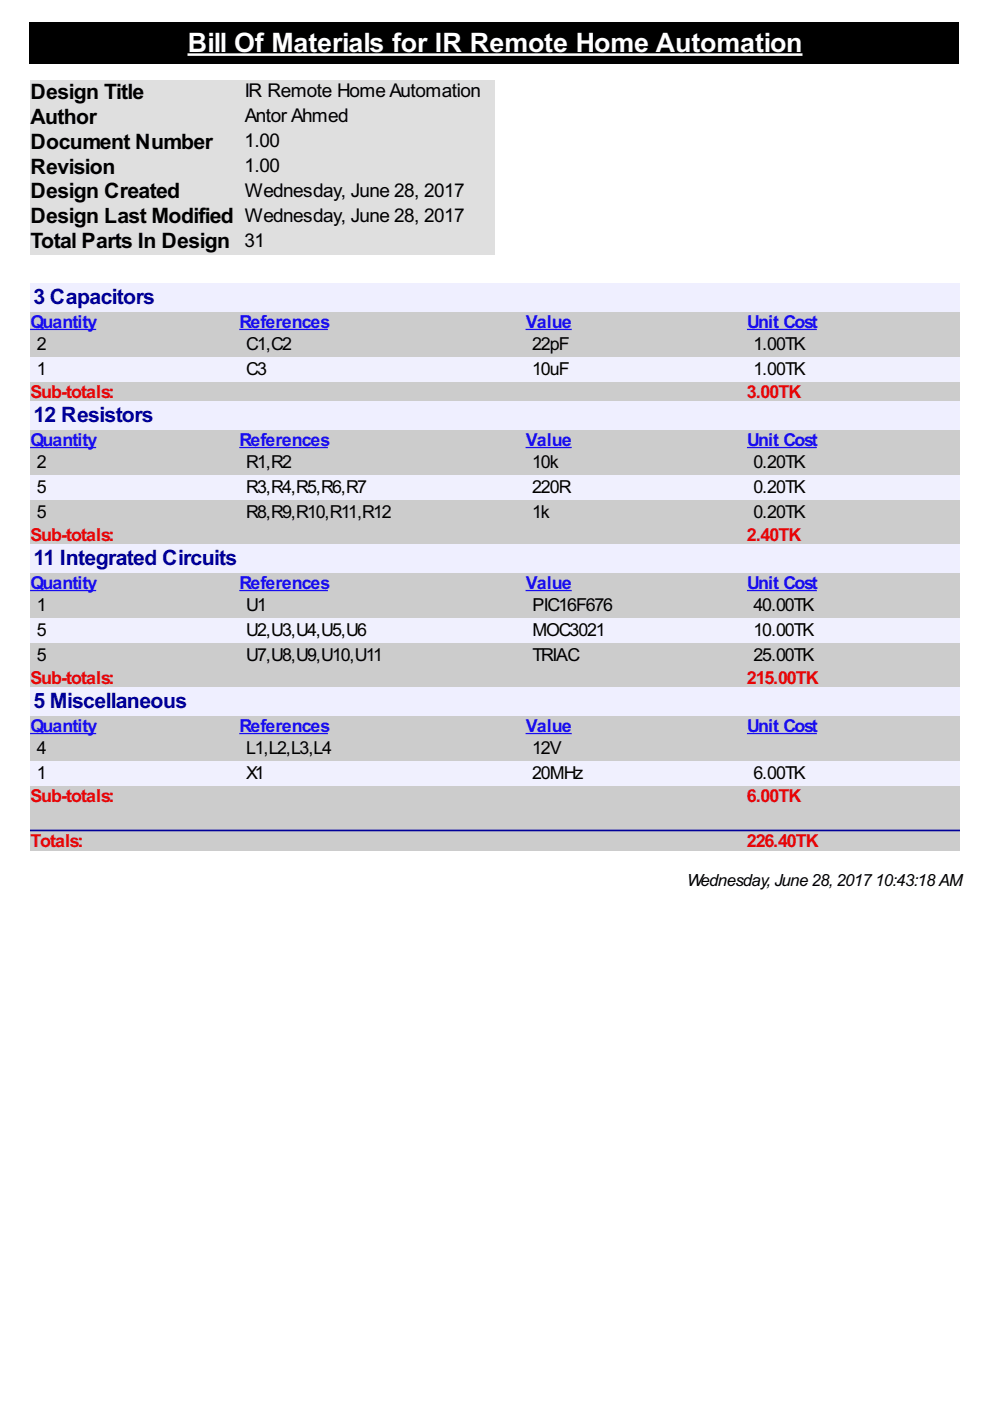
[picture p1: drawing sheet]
<svg xmlns="http://www.w3.org/2000/svg" width="210mm" height="297mm" viewBox="0 0 210 297" stroke-linecap="round" stroke-linejoin="round" font-family="sans-serif">
<defs><g id="words">
<text font-size="6.3" fill="#fff" x="39.9" y="11">Bill Of Materials for IR Remote Home Automation</text>
<g font-size="5">
<text x="6.5" y="20.9">Design Title</text>
<text x="6.5" y="26.2">Author</text>
<text x="6.5" y="31.5">Document Number</text>
<text x="6.5" y="36.8">Revision</text>
<text x="6.5" y="42.1">Design Created</text>
<text x="6.5" y="47.4">Design Last Modified Wednesday, June 28, 2017</text>
<text x="6.5" y="52.7">Total Parts In Design 31</text>
</g>
<g font-size="5" fill="#009">
<text x="7.1" y="64.5">3 Capacitors</text>
<text x="7.1" y="89.5">12 Resistors</text>
<text x="7.1" y="119.8">11 Integrated Circuits</text>
<text x="7.1" y="150.2">5 Miscellaneous</text>
</g>
<g font-size="4.5">
<text x="51.9" y="20.7">IR Remote HomeAutomation</text>
<text x="51.9" y="25.9">Antor Ahmed</text>
<text x="51.9" y="31.2">1.00</text>
<text x="51.9" y="36.5">1.00</text>
<text x="51.9" y="41.8">Wednesday, June 28, 2017</text>
</g>
<g font-size="4.2" fill="#180cf0">
<text x="6.4" y="69.6">Quantity</text>
<text x="50.8" y="69.6">References</text>
<text x="111.5" y="69.6">Value</text>
<text x="158.4" y="69.6">Unit Cost</text>
<text x="6.4" y="94.6">Quantity</text>
<text x="50.8" y="94.6">References</text>
<text x="111.5" y="94.6">Value</text>
<text x="158.4" y="94.6">Unit Cost</text>
<text x="6.4" y="124.9">Quantity</text>
<text x="50.8" y="124.9">References</text>
<text x="111.5" y="124.9">Value</text>
<text x="158.4" y="124.9">Unit Cost</text>
<text x="6.4" y="155.3">Quantity</text>
<text x="50.8" y="155.3">References</text>
<text x="111.5" y="155.3">Value</text>
<text x="158.4" y="155.3">Unit Cost</text>
</g>
<g font-size="4.2">
<text x="7.8" y="74.2">2</text>
<text x="52.2" y="74.2">C1,C2</text>
<text x="112.8" y="74.2">22pF</text>
<text x="159.8" y="74.2">1.00TK</text>
<text x="7.8" y="79.5">1</text>
<text x="52.2" y="79.5">C3</text>
<text x="112.8" y="79.5">10uF</text>
<text x="159.8" y="79.5">1.00TK</text>
<text x="7.8" y="99.2">2</text>
<text x="52.2" y="99.2">R1,R2</text>
<text x="112.8" y="99.2">10k</text>
<text x="159.8" y="99.2">0.20TK</text>
<text x="7.8" y="104.5">5</text>
<text x="52.2" y="104.5">R3,R4,R5,R6,R7</text>
<text x="112.8" y="104.5">220R</text>
<text x="159.8" y="104.5">0.20TK</text>
<text x="7.8" y="109.8">5</text>
<text x="52.2" y="109.8">R8,R9,R10,R11,R12</text>
<text x="112.8" y="109.8">1k</text>
<text x="159.8" y="109.8">0.20TK</text>
<text x="7.8" y="129.5">1</text>
<text x="52.2" y="129.5">U1</text>
<text x="112.9" y="129.5">PIC16F676</text>
<text x="159.8" y="129.5">40.00TK</text>
<text x="7.8" y="134.8">5</text>
<text x="52.2" y="134.8">U2,U3,U4,U5,U6</text>
<text x="112.9" y="134.8">MOC3021</text>
<text x="159.8" y="134.8">10.00TK</text>
<text x="7.8" y="140.1">5</text>
<text x="52.2" y="140.1">U7,U8,U9,U10,U11</text>
<text x="112.9" y="140.1">TRIAC</text>
<text x="159.8" y="140.1">25.00TK</text>
<text x="7.8" y="159.9">4</text>
<text x="52.2" y="159.9">L1,L2,L3,L4</text>
<text x="112.8" y="159.9">12V</text>
<text x="7.8" y="165.1">1</text>
<text x="52.2" y="165.1">X1</text>
<text x="112.8" y="165.1">20MHz</text>
<text x="159.8" y="165.1">6.00TK</text>
</g>
<g font-size="4.2" fill="#e80505">
<text x="6.4" y="84.4">Sub-totals:</text>
<text x="158.4" y="84.4">3.00TK</text>
<text x="6.4" y="114.7">Sub-totals:</text>
<text x="158.4" y="114.7">2.40TK</text>
<text x="6.4" y="145">Sub-totals:</text>
<text x="158.4" y="145">215.00TK</text>
<text x="6.4" y="170.1">Sub-totals:</text>
<text x="158.4" y="170.1">6.00TK</text>
<text x="6.4" y="179.7">Totals:</text>
<text x="158.4" y="179.7">226.40TK</text>
</g>
<text font-size="4" x="145.7" y="187.9">Wednesday,June 28,201710:43:18 AM</text>
</g></defs>
<path d="M6.1 4.7h197.2v8.7h-197.2zM39.7 5.8h130.4v6.4h-130.4z" fill="#000"/>
<path d="M39.8 11.6h130.3" fill="none" stroke="#fff" stroke-width=".53"/>
<path d="M6.4 17h98.5v37h-98.5z" fill="#dfdfdf"/>
<path d="M6.4 60.2h197.1v120.3h-197.1z" fill="#ccc"/>
<g fill="#efefff">
<path d="M6.4 60.2h197.1v5.9h-197.1z"/>
<path d="M6.9 60.3h25.6v5h-25.6z"/>
</g>
<path d="M6.4 69.8h14M50.8 69.8h18.7M111.4 69.8h9.8M158.4 69.8h14.8" fill="none" stroke="#180cf0" stroke-width=".26"/>
<g fill="#f0f0fe">
<path d="M6.4 75.7h44.4v5.3h-44.4z"/>
<path d="M7.7 75.9h1.8v4.2h-1.8z"/>
<path d="M50.8 75.7h60.6v5.3h-60.6z"/>
<path d="M52.1 75.9h4.2v4.2h-4.2z"/>
<path d="M111.4 75.7h47v5.3h-47z"/>
<path d="M112.7 75.9h7.6v4.2h-7.6z"/>
<path d="M158.4 75.7h45.1v5.3h-45.1z"/>
<path d="M159.7 75.9h10.9v4.2h-10.9z"/>
</g>
<g fill="#efefff">
<path d="M6.4 85.2h197.1v6h-197.1z"/>
<path d="M6.9 85.4h25.4v5h-25.4z"/>
</g>
<path d="M6.4 94.9h14M50.8 94.9h18.7M111.4 94.9h9.8M158.4 94.9h14.8" fill="none" stroke="#180cf0" stroke-width=".26"/>
<g fill="#f0f0fe">
<path d="M6.4 100.7h44.4v5.3h-44.4z"/>
<path d="M7.7 101h1.8v4.3h-1.8z"/>
<path d="M50.8 100.7h60.6v5.3h-60.6z"/>
<path d="M52.1 101h25.4v4.3h-25.4z"/>
<path d="M111.4 100.7h47v5.3h-47z"/>
<path d="M112.7 101h7.9v4.3h-7.9z"/>
<path d="M158.4 100.7h45.1v5.3h-45.1z"/>
<path d="M159.7 101h10.9v4.3h-10.9z"/>
</g>
<g fill="#efefff">
<path d="M6.4 115.5h197.1v6h-197.1z"/>
<path d="M6.9 115.8h43.1v5.1h-43.1z"/>
</g>
<path d="M6.4 125.2h14M50.8 125.2h18.7M111.4 125.2h9.8M158.4 125.2h14.8" fill="none" stroke="#180cf0" stroke-width=".26"/>
<g fill="#f0f0fe">
<path d="M6.4 131h44.4v5.3h-44.4z"/>
<path d="M7.7 131.2h1.8v4.2h-1.8z"/>
<path d="M50.8 131h60.6v5.3h-60.6z"/>
<path d="M52.1 131.2h25.4v4.2h-25.4z"/>
<path d="M111.4 131h47v5.3h-47z"/>
<path d="M112.7 131.2h15.3v4.2h-15.3z"/>
<path d="M158.4 131h45.1v5.3h-45.1z"/>
<path d="M159.7 131.2h12.7v4.2h-12.7z"/>
</g>
<g fill="#efefff">
<path d="M6.4 145.8h197.1v6h-197.1z"/>
<path d="M6.9 146h32.5v5h-32.5z"/>
</g>
<path d="M6.4 155.5h14M50.8 155.5h18.7M111.4 155.5h9.8M158.4 155.5h14.8" fill="none" stroke="#180cf0" stroke-width=".26"/>
<g fill="#f0f0fe">
<path d="M6.4 161.4h44.4v5.2h-44.4z"/>
<path d="M7.7 161.6h1.8v4.2h-1.8z"/>
<path d="M50.8 161.4h60.6v5.2h-60.6z"/>
<path d="M52.1 161.6h3.7v4.2h-3.7z"/>
<path d="M111.4 161.4h47v5.2h-47z"/>
<path d="M112.7 161.6h10.8v4.2h-10.8z"/>
<path d="M158.4 161.4h45.1v5.2h-45.1z"/>
<path d="M159.7 161.6h10.9v4.2h-10.9z"/>
</g>
<path d="M6.6 176.1h196.8" fill="none" stroke="#009" stroke-width=".35"/>
<use href="#words"/>
</svg>
